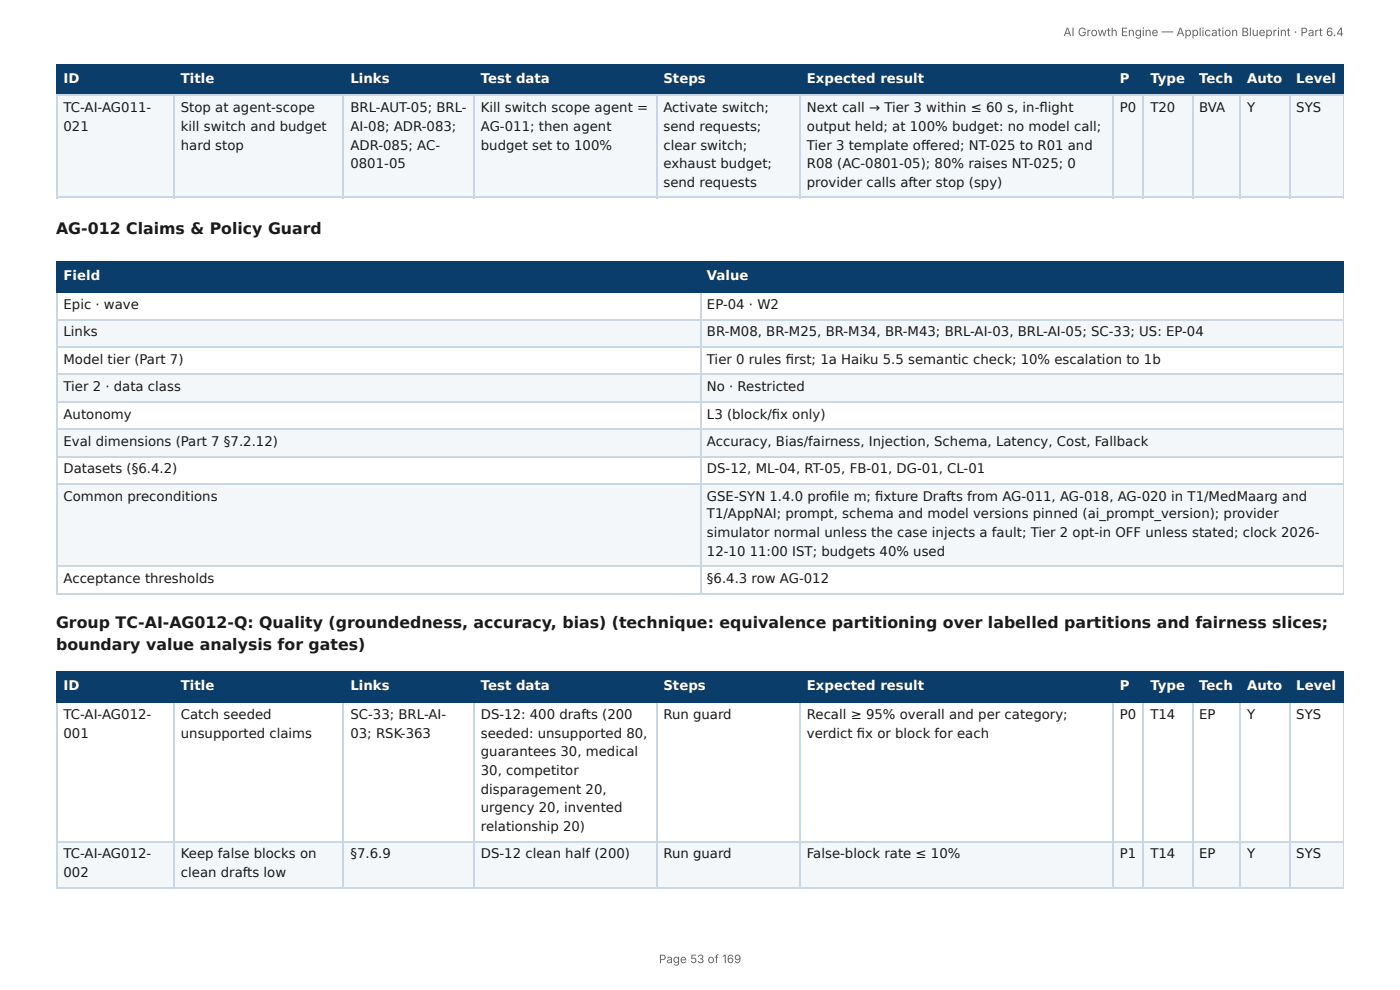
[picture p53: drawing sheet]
<svg xmlns="http://www.w3.org/2000/svg" width="297mm" height="210mm" viewBox="0 0 297 210" stroke-linecap="round" stroke-linejoin="round" font-family="sans-serif">
<defs><g id="words">
<g font-size="3.3" fill="#1a1a1a">
<text x="11.9" y="49.7">AG-012 Claims &amp; Policy Guard</text>
<text x="11.9" y="133.4">Group TC-AI-AG012-Q: Quality (groundedness, accuracy, bias) (technique: equivalence partitioning over labelled partitions and fairness slices;</text>
<text x="11.9" y="138.1">boundary value analysis for gates)</text>
</g>
<g font-size="2.8" fill="#fff">
<text x="13.5" y="17.7">ID</text>
<text x="38.4" y="17.7">Title</text>
<text x="74.4" y="17.7">Links</text>
<text x="102.1" y="17.7">Test data</text>
<text x="140.9" y="17.7">Steps</text>
<text x="171.4" y="17.7">Expected result</text>
<text x="237.9" y="17.7">P</text>
<text x="244.3" y="17.7">Type</text>
<text x="254.7" y="17.7">Tech</text>
<text x="264.9" y="17.7">Auto</text>
<text x="275.3" y="17.7">Level</text>
<text x="13.5" y="59.5">Field</text>
<text x="150.2" y="59.5">Value</text>
<text x="13.5" y="146.6">ID</text>
<text x="38.4" y="146.6">Title</text>
<text x="74.4" y="146.6">Links</text>
<text x="102.1" y="146.6">Test data</text>
<text x="140.9" y="146.6">Steps</text>
<text x="171.4" y="146.6">Expected result</text>
<text x="237.9" y="146.6">P</text>
<text x="244.3" y="146.6">Type</text>
<text x="254.7" y="146.6">Tech</text>
<text x="264.9" y="146.6">Auto</text>
<text x="275.3" y="146.6">Level</text>
</g>
<g font-size="2.8" fill="#1a1a1a">
<text x="13.5" y="23.8">TC-AI-AG011-</text>
<text x="38.4" y="23.8">Stop at agent-scope</text>
<text x="74.4" y="23.8">BRL-AUT-05; BRL-</text>
<text x="102.1" y="23.8">Kill switch scope agent =</text>
<text x="140.9" y="23.8">Activate switch;</text>
<text x="171.4" y="23.8">Next call → Tier 3 within ≤ 60 s, in-fl ight</text>
<text x="237.9" y="23.8">P0</text>
<text x="244.3" y="23.8">T20</text>
<text x="254.7" y="23.8">BVA</text>
<text x="264.9" y="23.8">Y</text>
<text x="275.3" y="23.8">SYS</text>
<text x="13.5" y="27.8">021</text>
<text x="38.4" y="27.8">kill switch and budget</text>
<text x="74.4" y="27.8">AI-08; ADR-083;</text>
<text x="102.1" y="27.8">AG-011; then agent</text>
<text x="140.9" y="27.8">send requests;</text>
<text x="171.4" y="27.8">output held; at 100% budget: no model call;</text>
<text x="38.4" y="31.8">hard stop</text>
<text x="74.4" y="31.8">ADR-085; AC-</text>
<text x="74.4" y="35.7">0801-05</text>
<text x="102.1" y="31.8">budget set to 100%</text>
<text x="140.9" y="31.8">clear switch;</text>
<text x="140.9" y="35.7">exhaust budget;</text>
<text x="171.4" y="31.8">Tier 3 template off ered; NT-025 to R01 and</text>
<text x="171.4" y="35.7">R08 (AC-0801-05); 80% raises NT-025; 0</text>
<text x="140.9" y="39.7">send requests</text>
<text x="171.4" y="39.7">provider calls after stop (spy)</text>
<text x="13.5" y="65.6">Epic · wave</text>
<text x="150.2" y="65.6">EP-04 · W2</text>
<text x="13.5" y="71.4">Links</text>
<text x="150.2" y="71.4">BR-M08, BR-M25, BR-M34, BR-M43; BRL-AI-03, BRL-AI-05; SC-33; US: EP-04</text>
<text x="13.5" y="77.3">Model tier (Part 7)</text>
<text x="150.2" y="77.3">Tier 0 rules fi rst; 1a Haiku 5.5 semantic check; 10% escalation to 1b</text>
<text x="13.5" y="83.1">Tier 2 · data class</text>
<text x="150.2" y="83.1">No · Restricted</text>
<text x="13.5" y="88.9">Autonomy</text>
<text x="150.2" y="88.9">L3 (block/fi x only)</text>
<text x="13.5" y="94.7">Eval dimensions (Part 7 §7.2.12)</text>
<text x="150.2" y="94.7">Accuracy, Bias/fairness, Injection, Schema, Latency, Cost, Fallback</text>
<text x="13.5" y="100.5">Datasets (§6.4.2)</text>
<text x="150.2" y="100.5">DS-12, ML-04, RT-05, FB-01, DG-01, CL-01</text>
<text x="13.5" y="106.4">Common preconditions</text>
<text x="150.2" y="106.4">GSE-SYN 1.4.0 profi le m; fi xture Drafts from AG-011, AG-018, AG-020 in T1/MedMaarg and</text>
<text x="150.2" y="110.1">T1/AppNAI; prompt, schema and model versions pinned (ai_prompt_version); provider</text>
<text x="150.2" y="114">simulator normal unless the case injects a fault; Tier 2 opt-in OFF unless stated; clock 2026-</text>
<text x="150.2" y="118">12-10</text>
<text x="159.2" y="118">11:00 IST; budgets 40% used</text>
<text x="13.5" y="123.8">Acceptance thresholds</text>
<text x="150.2" y="123.8">§6.4.3 row AG-012</text>
<text x="13.5" y="152.7">TC-AI-AG012-</text>
<text x="38.4" y="152.7">Catch seeded</text>
<text x="74.4" y="152.7">SC-33; BRL-AI-</text>
<text x="102.1" y="152.7">DS-12: 400 drafts (200</text>
<text x="140.9" y="152.7">Run guard</text>
<text x="171.4" y="152.7">Recall ≥ 95% overall and per category;</text>
<text x="237.9" y="152.7">P0</text>
<text x="244.3" y="152.7">T14</text>
<text x="254.7" y="152.7">EP</text>
<text x="264.9" y="152.7">Y</text>
<text x="275.3" y="152.7">SYS</text>
<text x="13.5" y="156.6">001</text>
<text x="38.4" y="156.6">unsupported claims</text>
<text x="74.4" y="156.6">03; RSK-363</text>
<text x="102.1" y="156.6">seeded: unsupported 80,</text>
<text x="102.1" y="160.6">guarantees 30, medical</text>
<text x="171.4" y="156.6">verdict fi x or block for each</text>
<text x="102.1" y="164.6">30, competitor</text>
<text x="102.1" y="168.5">disparagement 20,</text>
<text x="102.1" y="172.5">urgency 20, invented</text>
<text x="102.1" y="176.5">relationship 20)</text>
<text x="13.5" y="182.3">TC-AI-AG012-</text>
<text x="38.4" y="182.3">Keep false blocks on</text>
<text x="74.4" y="182.3">§7.6.9</text>
<text x="102.1" y="182.3">DS-12 clean half (200)</text>
<text x="140.9" y="182.3">Run guard</text>
<text x="171.4" y="182.3">False-block rate ≤ 10%</text>
<text x="237.9" y="182.3">P1</text>
<text x="244.3" y="182.3">T14</text>
<text x="254.7" y="182.3">EP</text>
<text x="264.9" y="182.3">Y</text>
<text x="275.3" y="182.3">SYS</text>
<text x="13.5" y="186.3">002</text>
<text x="38.4" y="186.3">clean drafts low</text>
</g>
<g font-size="2.5" fill="#666">
<text x="225.9" y="7.7">AI Growth Engine — Application Blueprint · Part 6.4</text>
<text x="140" y="204.5">Page 53 of 169</text>
</g>
</g></defs>
<g fill="#0b3d6b">
<path d="M12.2 14h24.8v6.1h-24.8z"/>
<path d="M37 14h36v6.1h-36z"/>
<path d="M73 14h27.8v6.1h-27.8z"/>
<path d="M100.8 14h38.6v6.1h-38.6z"/>
<path d="M139.4 14h30.5v6.1h-30.5z"/>
<path d="M169.9 14h66.4v6.1h-66.4z"/>
<path d="M236.3 14h6.6v6.1h-6.6z"/>
<path d="M242.9 14h10.3v6.1h-10.3z"/>
<path d="M253.2 14h10.3v6.1h-10.3z"/>
<path d="M263.5 14h10.3v6.1h-10.3z"/>
<path d="M273.8 14h11.6v6.1h-11.6z"/>
</g>
<g fill="#f4f7fa">
<path d="M12.2 20.1h24.8v21.7h-24.8z"/>
<path d="M37 20.1h36v21.7h-36z"/>
<path d="M73 20.1h27.8v21.7h-27.8z"/>
<path d="M100.8 20.1h38.6v21.7h-38.6z"/>
<path d="M139.4 20.1h30.5v21.7h-30.5z"/>
<path d="M169.9 20.1h66.4v21.7h-66.4z"/>
<path d="M236.3 20.1h6.6v21.7h-6.6z"/>
<path d="M242.9 20.1h10.3v21.7h-10.3z"/>
<path d="M253.2 20.1h10.3v21.7h-10.3z"/>
<path d="M263.5 20.1h10.3v21.7h-10.3z"/>
<path d="M273.8 20.1h11.6v21.7h-11.6z"/>
</g>
<g fill="none" stroke="#0b3d6b" stroke-width=".26">
<path d="M11.9 13.9h273.5M12 13.8v6.6M36.9 13.8v6.6M72.9 13.8v6.6M100.7 13.8v6.6M139.6 13.8v6.6M170 13.8v6.6M236.4 13.8v6.6M242.8 13.8v6.6M253.3 13.8v6.6M263.4 13.8v6.6M274 13.8v6.6"/>
<path d="M11.9 20.2h273.5"/>
</g>
<path d="M285.3 13.8v6.6" fill="none" stroke="#0b3d6b" stroke-width=".21"/>
<g fill="none" stroke="#c9d6e3" stroke-width=".26">
<path d="M11.9 20.2h273.5M12 20.4v21.7M36.9 20.4v21.7M72.9 20.4v21.7M100.7 20.4v21.7M139.6 20.4v21.7M170 20.4v21.7M236.4 20.4v21.7M242.8 20.4v21.7M253.3 20.4v21.7M263.4 20.4v21.7M274 20.4v21.7"/>
<path d="M11.9 41.9h273.5"/>
</g>
<path d="M285.3 20.4v21.7" fill="none" stroke="#c9d6e3" stroke-width=".21"/>
<g fill="#0b3d6b">
<path d="M12.2 55.8h136.5v6.1h-136.5z"/>
<path d="M148.7 55.8h136.7v6.1h-136.7z"/>
</g>
<g fill="#f4f7fa">
<path d="M12.2 67.7h136.5v5.9h-136.5z"/>
<path d="M148.7 67.7h136.7v5.9h-136.7z"/>
<path d="M12.2 79.4h136.5v5.8h-136.5z"/>
<path d="M148.7 79.4h136.7v5.8h-136.7z"/>
<path d="M12.2 91h136.5v5.8h-136.5z"/>
<path d="M148.7 91h136.7v5.8h-136.7z"/>
<path d="M12.2 102.7h136.5v17.7h-136.5z"/>
<path d="M148.7 102.7h136.7v17.7h-136.7z"/>
</g>
<path d="M11.9 55.7h273.5M12 55.6v6.6M148.8 55.6v6.6M11.9 62h273.5" fill="none" stroke="#0b3d6b" stroke-width=".26"/>
<path d="M285.3 55.6v6.6" fill="none" stroke="#0b3d6b" stroke-width=".21"/>
<path d="M11.9 67.9h273.5M11.9 73.7h273.5M11.9 79.5h273.5M12 62.2v64M148.8 62.2v64M11.9 85.3h273.5M11.9 91.1h273.5M11.9 97h273.5M11.9 102.8h273.5M11.9 120.3h273.5M11.9 126.1h273.5" fill="none" stroke="#c9d6e3" stroke-width=".26"/>
<path d="M285.3 62.2v64" fill="none" stroke="#c9d6e3" stroke-width=".21"/>
<g fill="#0b3d6b">
<path d="M12.2 142.9h24.8v6.3h-24.8z"/>
<path d="M37 142.9h36v6.3h-36z"/>
<path d="M73 142.9h27.8v6.3h-27.8z"/>
<path d="M100.8 142.9h38.6v6.3h-38.6z"/>
<path d="M139.4 142.9h30.5v6.3h-30.5z"/>
<path d="M169.9 142.9h66.4v6.3h-66.4z"/>
<path d="M236.3 142.9h6.6v6.3h-6.6z"/>
<path d="M242.9 142.9h10.3v6.3h-10.3z"/>
<path d="M253.2 142.9h10.3v6.3h-10.3z"/>
<path d="M263.5 142.9h10.3v6.3h-10.3z"/>
<path d="M273.8 142.9h11.6v6.3h-11.6z"/>
</g>
<g fill="#f4f7fa">
<path d="M12.2 178.6h24.8v9.8h-24.8z"/>
<path d="M37 178.6h36v9.8h-36z"/>
<path d="M73 178.6h27.8v9.8h-27.8z"/>
<path d="M100.8 178.6h38.6v9.8h-38.6z"/>
<path d="M139.4 178.6h30.5v9.8h-30.5z"/>
<path d="M169.9 178.6h66.4v9.8h-66.4z"/>
<path d="M236.3 178.6h6.6v9.8h-6.6z"/>
<path d="M242.9 178.6h10.3v9.8h-10.3z"/>
<path d="M253.2 178.6h10.3v9.8h-10.3z"/>
<path d="M263.5 178.6h10.3v9.8h-10.3z"/>
<path d="M273.8 178.6h11.6v9.8h-11.6z"/>
</g>
<g fill="none" stroke="#0b3d6b" stroke-width=".26">
<path d="M11.9 142.7h273.5M11.9 149.1h273.5M12 142.6v6.6M36.9 142.6v6.6M72.9 142.6v6.6M100.7 142.6v6.6M139.6 142.6v6.6M170 142.6v6.6M236.4 142.6v6.6M242.8 142.6v6.6M253.3 142.6v6.6M263.4 142.6v6.6"/>
<path d="M274 142.6v6.6"/>
</g>
<path d="M285.3 142.6v6.6" fill="none" stroke="#0b3d6b" stroke-width=".21"/>
<g fill="none" stroke="#c9d6e3" stroke-width=".26">
<path d="M12 149.2v39.2M36.9 149.2v39.2M72.9 149.2v39.2M100.7 149.2v39.2M139.6 149.2v39.2M170 149.2v39.2M236.4 149.2v39.2M242.8 149.2v39.2M253.3 149.2v39.2M263.4 149.2v39.2M274 149.2v39.2M11.9 178.7h273.5"/>
<path d="M11.9 188.5h273.5"/>
</g>
<path d="M285.3 149.2v39.2" fill="none" stroke="#c9d6e3" stroke-width=".21"/>
<use href="#words"/>
</svg>
